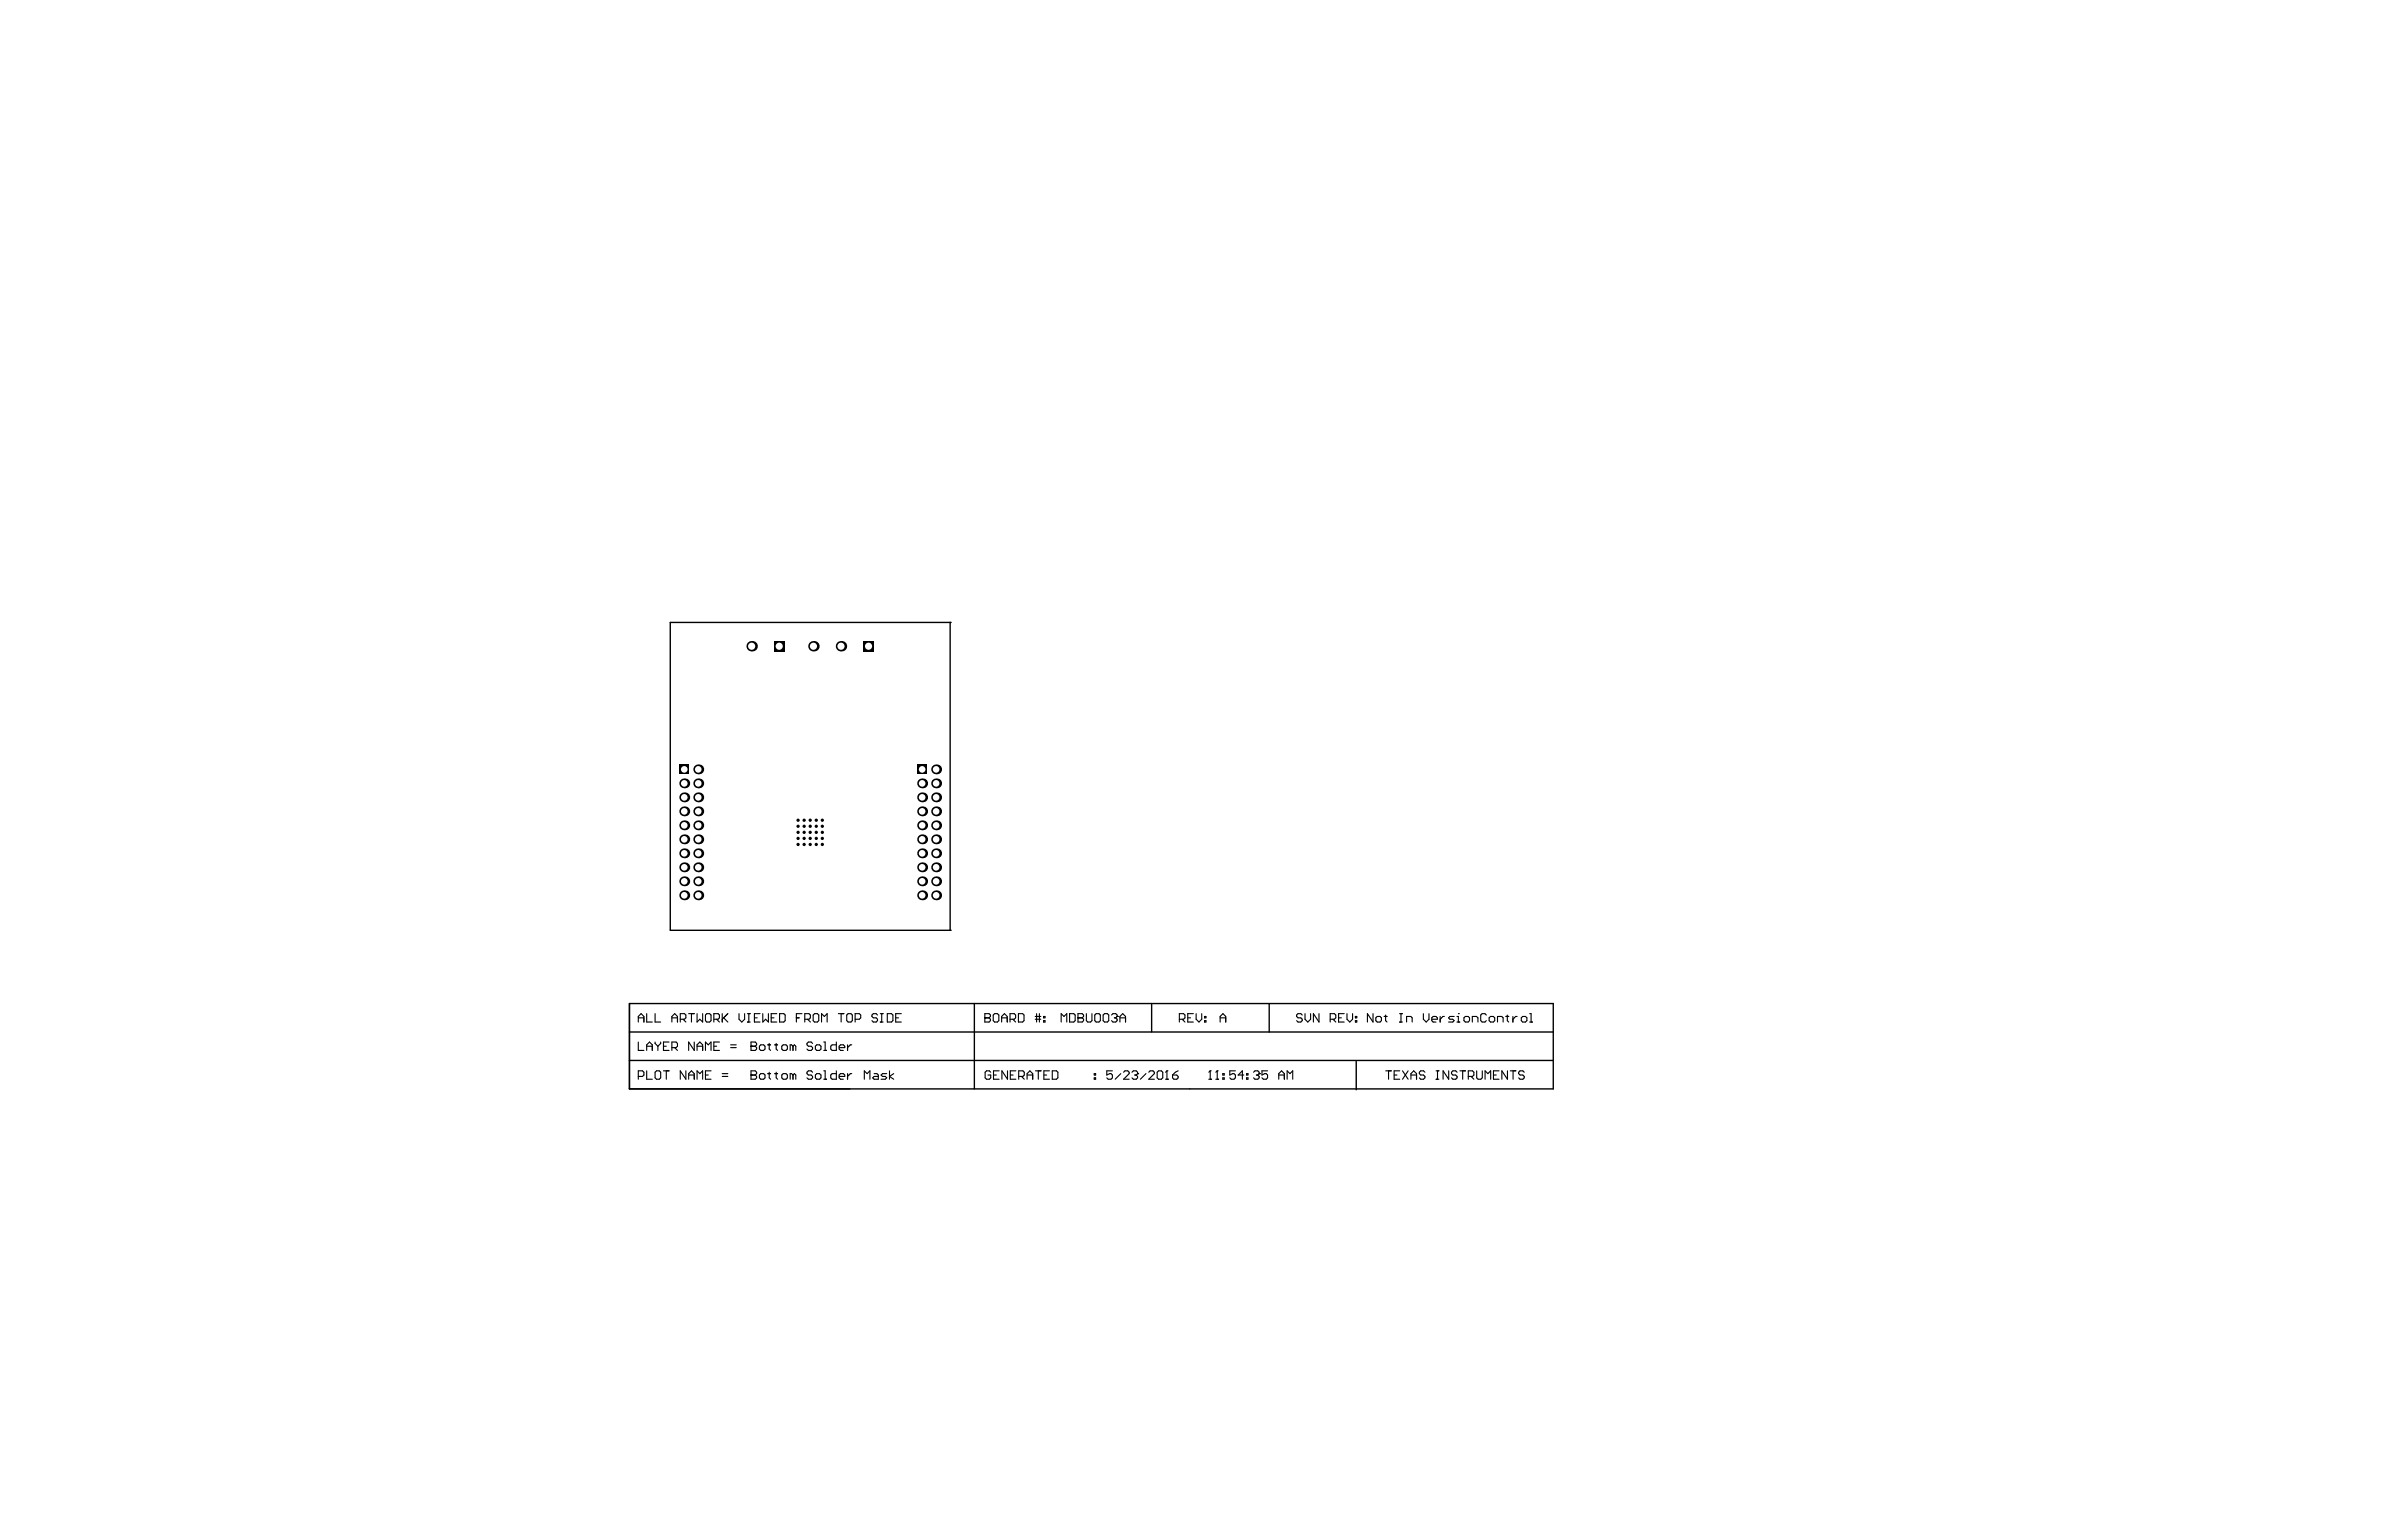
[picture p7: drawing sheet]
<svg xmlns="http://www.w3.org/2000/svg" width="432mm" height="279mm" viewBox="0 0 432 279" stroke-linecap="round" stroke-linejoin="round" font-family="sans-serif">
<path d="M172.2 112.9h.1M172.2 112.9h-50.7v55.8h50.7M172.2 112.9v55.8M172.2 168.7h.1M114.1 182h167.5v15.4h-167.5zM114.1 192.3h167.4M114.1 187.1h167.5M176.6 182v15.4M208.8 182v5.1M230.1 182v5.1M245.9 192.5v5.1" fill="none" stroke="#000" stroke-width=".25"/>
<g fill="none" stroke="#000" stroke-width=".2">
<path d="M115.7 184.6h1M115.7 185.3v-1l.5-.5 .5 .5v1M115.7 188.9v1.6h1M115.7 195.2h.8l.2-.3v-.5l-.2-.2h-.8v1.5M117.2 183.8v1.5h1M117.2 190.5v-1.1l.5-.5 .5 .5v1.1M117.2 194.2v1.5h1M117.2 189.7h1M118.8 183.8v1.5h1M118.8 194.4l.2-.2h.5l.3 .2v1l-.3 .3h-.5l-.2-.3zM118.8 188.9v.3l.5 .5M119.3 189.7v.8"/>
<path d="M119.8 188.9v.3l-.5 .5M120.3 194.2h1M120.3 189.7h.5M120.8 194.2v1.5M121.3 188.9h-1v1.6h1M121.8 184.6h1M121.8 190h.8l.2-.3v-.5l-.2-.3h-.8v1.6M121.8 185.3v-1l.5-.5 .5 .5v1M122.3 190l.5 .5M123.3 184.8h.8l.2-.2v-.6l-.2-.2h-.8v1.5M123.8 184.8l.5 .5M124.3 194.2v1.5l-1-1.5v1.5"/>
<path d="M124.8 183.8h1.1M124.8 195.7v-1l.5-.5 .6 .5v1M124.8 194.9h1.1M125.3 183.8v1.5M125.9 188.9v1.6l-1.1-1.6v1.6M126.4 183.8v1.5l.5-.5 .5 .5v-1.5M126.4 190.5v-1.1l.5-.5 .5 .5v1.1M126.4 195.7v-1.5l.5 .5 .5-.5v1.5M126.4 189.7h1M127.9 194.9h.5M127.9 190.5v-1.6l.5 .5 .5-.5v1.6M128.1 183.8h.5l.3 .2v1.1l-.3 .2h-.5l-.2-.2v-1.1z"/>
<path d="M128.9 194.2h-1v1.5h1M129.4 184.8h.8l.2-.2v-.6l-.2-.2h-.8v1.5M129.4 189.7h.5M129.9 184.8l.5 .5M130.4 188.9h-1v1.6h1M130.9 195.2h1M130.9 194.7h1M130.9 183.8v1.5M131.2 184.6l.7 .7M131.9 183.8l-1 1M132.4 190h1.1M132.4 189.4h1.1"/>
<path d="M134 183.8v1l.5 .5 .5-.5v-1M135.5 185.3h.5M135.5 183.8h.5M135.7 183.8v1.5M136.1 194.9h.1M136.1 189.7h.1M136.1 194.2h.8l.3 .2v.3l-.3 .2 .3 .3v.2l-.3 .3h-.8zM136.1 194.9h.8M136.1 188.9h.8l.3 .3v.2l-.3 .3 .3 .3v.2l-.3 .3h-.8zM136.1 189.7h.8M136.8 184.6h.5M137.7 194.9l.2-.2h.5l.3 .2v.5l-.3 .3h-.5l-.2-.3z"/>
<path d="M137.7 189.7l.2-.3h.5l.3 .3v.5l-.3 .3h-.5l-.2-.3zM137.8 183.8h-1v1.5h1M138.3 183.8v1.5l.5-.5 .5 .5v-1.5M139.2 194.7h.5M139.2 189.4h.5M139.4 189.2v1l.3 .3M139.4 194.4v1l.3 .3M139.8 184.6h.5M140.5 194.7h.5M140.5 189.4h.5M140.7 189.2v1l.3 .3M140.7 194.4v1l.3 .3"/>
<path d="M140.8 183.8h-1v1.5h1M141.3 183.8h.8l.2 .2v1.1l-.2 .2h-.8zM141.7 194.9l.3-.2h.5l.2 .2v.5l-.2 .3h-.5l-.3-.3zM141.7 189.7l.3-.3h.5l.2 .3v.5l-.2 .3h-.5l-.3-.3zM143.7 194.9l-.2-.2h-.3v1M143.7 189.7l-.2-.3h-.3v1.1M143.7 189.7v.8M143.7 194.9v.8M143.7 194.9l.3-.2 .3 .2v.8M143.7 189.7l.3-.3 .3 .3v.8M144.4 184.6h.5M145.4 183.8h-1v1.5"/>
<path d="M145.9 184.8h.7l.3-.2v-.6l-.3-.2h-.7v1.5M146.4 184.8l.5 .5M147.3 194.4l-.3-.2h-.5l-.2 .2v.3l.2 .2h.5l.3 .3v.2l-.3 .3h-.5l-.2-.3M147.3 189.2l-.3-.3h-.5l-.2 .3v.2l.2 .3h.5l.3 .3v.2l-.3 .3h-.5l-.2-.3M147.7 183.8h.5l.2 .2v1.1l-.2 .2h-.5l-.3-.2v-1.1zM147.8 194.9l.3-.2h.5l.2 .2v.5l-.2 .3h-.5l-.3-.3zM147.8 189.7l.3-.3h.5l.2 .3v.5l-.2 .3h-.5l-.3-.3zM148.9 185.3v-1.5l.5 .5 .5-.5v1.5M149.3 194.2h.3v1.5M149.3 195.7h.5M149.3 190.5h.5M149.3 188.9h.3v1.6"/>
<path d="M151.6 194.2v1.5h-.8l-.2-.3v-.5l.2-.2h.8M151.6 188.9v1.6h-.8l-.2-.3v-.5l.2-.3h.8M152 183.8h1M152.1 195.2h1v-.3l-.2-.2h-.5l-.3 .2v.5l.3 .3h.5M152.1 190h1v-.3l-.2-.3h-.5l-.3 .3v.5l.3 .3h.5M152.5 183.8v1.5M153.5 184l.2-.2h.6l.2 .2v1.1l-.2 .2h-.6l-.2-.2zM153.6 189.4v1.1M153.6 194.7v1M154.4 194.7h-.3l-.5 .5M154.4 189.4h-.3l-.5 .6M155 184.8h.8l.2-.2v-.6l-.2-.2h-.8v1.5"/>
<path d="M156.7 195.7v-1.5l.5 .5 .5-.5v1.5M158.5 194.7h.5l.2 .2v.8h-.7l-.3-.3 .3-.2h.7M159.1 184l-.3-.2h-.5l-.2 .2v.3l.2 .3h.5l.3 .2v.3l-.3 .2h-.5l-.2-.2M159.6 185.3h.5M159.6 183.8h.5M159.8 183.8v1.5M160.7 194.7h-.7l-.3 .2 .3 .3h.5l.2 .2-.2 .3h-.8M160.8 183.8h.8l.3 .2v1.1l-.3 .2h-.8zM161.2 194.2v1.5M162 194.7l-.8 .5 .8 .5M162.4 184.6h.5M163.4 183.8h-1v1.5h1"/>
<path d="M178.5 184.6h.1M178.5 183.8h.8l.2 .2v.3l-.2 .3 .2 .2v.3l-.2 .2h-.8zM178.5 184.6h.8M179.6 194.4l-.3-.2h-.5l-.2 .2v1l.2 .3h.5l.3-.3v-.5h-.5M180.1 184l.2-.2h.5l.3 .2v1.1l-.3 .2h-.5l-.2-.2zM180.1 194.9h.5M181.1 194.2h-1v1.5h1M181.6 184.6h1M181.6 185.3v-1l.5-.5 .5 .5v1M182.6 194.2v1.5l-1-1.5v1.5M183.1 184.8h.8l.2-.2v-.6l-.2-.2h-.8v1.5M183.1 194.9h.6"/>
<path d="M183.6 184.8l.5 .5M184.2 194.2h-1.1v1.5h1.1M184.6 183.8h.8l.2 .2v1.1l-.2 .2h-.8zM184.7 195.2h.7l.3-.3v-.5l-.3-.2h-.7v1.5M185.2 195.2l.5 .5M186.2 194.9h1M186.2 195.7v-1l.5-.5 .5 .5v1M187.7 184.3h1M187.7 184.8h1M187.7 194.2h1M187.9 183.8v1.5M188.2 194.2v1.5"/>
<path d="M188.4 183.8v1.5M189.2 185.1h.2v.2h-.2zM189.2 184.3h.2v.3h-.2zM189.2 194.9h.5M190.2 194.2h-1v1.5h1M190.8 194.2h.7l.3 .2v1l-.3 .3h-.7zM192.4 185.3v-1.5l.5 .5 .5-.5v1.5M193.9 183.8h.7l.3 .2v1.1l-.3 .2h-.7zM195.4 184.6h.1M195.4 183.8h.8l.2 .2v.3l-.2 .3 .2 .2v.3l-.2 .2h-.8zM195.4 184.6h.8M196.9 183.8v1.3l.3 .2h.5l.2-.2v-1.3"/>
<path d="M198.4 195.4h.2v.3h-.2zM198.4 194.7h.2v.2h-.2zM198.5 184l.2-.2h.5l.3 .2v1.1l-.3 .2h-.5l-.2-.2zM200 184l.2-.2h.5l.3 .2v1.1l-.3 .2h-.5l-.2-.2zM201.5 184l.2-.2h.6l.2 .2v.3M201.7 194.2h-1.1v.7l.5-.2h.3l.3 .2v.5l-.3 .3h-.5l-.3-.3M202 184.6h.3M202.3 184.6l.2 .2v.3l-.2 .2h-.6l-.2-.2M202.5 184.3h.1M202.5 184.3l-.2 .3M203 184.6h1M203 185.3v-1l.5-.5 .5 .5v1"/>
<path d="M203.2 194.7l-1 1M203.7 194.4l.2-.2h.5l.3 .2v.3l-1 1h1M205.2 194.4l.3-.2h.5l.2 .2v.3M205.7 194.9h.3M206 194.9l.2 .3v.2l-.2 .3h-.5l-.3-.3M206.2 194.7h.1M206.2 194.7l-.2 .2M207.7 194.7l-1 1M208.2 194.4l.3-.2h.5l.3 .2v.3l-1.1 1h1.1M209.8 194.4l.2-.2h.5l.3 .2v1l-.3 .3h-.5l-.2-.3zM211.3 195.7h.5M211.5 194.2h.1"/>
<path d="M211.5 194.2v1.5M211.5 194.2l-.2 .2M212.6 194.9h.7l.3 .3v.2l-.3 .3h-.5l-.2-.3zM213.6 194.2l-.5 .2-.5 .5M213.8 184.8h.7l.3-.2v-.6l-.3-.2h-.7v1.5M214.3 184.8l.5 .5M215.3 184.6h.5M216.3 183.8h-1v1.5h1M216.8 183.8v1l.5 .5 .5-.5v-1M218.4 185.1h.2v.2h-.2zM218.4 184.3h.2v.3h-.2zM219.1 195.7h.5"/>
<path d="M219.4 194.2h.1M219.4 194.2v1.5M219.4 194.2l-.3 .2M220.4 195.7h.5M220.6 194.2h.1M220.6 194.2v1.5M220.6 194.2l-.2 .2M221.2 185.3v-1l.5-.5 .5 .5v1M221.2 184.6h1M221.7 195.4h.2v.3h-.2zM221.7 194.7h.2v.2h-.2zM223.9 194.2h-1v.7l.5-.2h.3l.2 .2v.5l-.2 .3h-.5l-.3-.3"/>
<path d="M225.5 194.9h-1l.7-.7v1.5M226 195.4h.2v.3h-.2zM226 194.7h.2v.2h-.2zM227.2 194.4l.3-.2h.5l.3 .2v.3M227.7 194.9h.3M228 194.9l.3 .3v.2l-.3 .3h-.5l-.3-.3M228.3 194.7h.1M228.3 194.7l-.3 .2M229.8 194.2h-1v.7l.5-.2h.2l.3 .2v.5l-.3 .3h-.5l-.2-.3M231.8 194.9h1M231.8 195.7v-1l.5-.5 .5 .5v1M233.3 195.7v-1.5l.5 .5 .5-.5v1.5"/>
<path d="M236.1 184l-.3-.2h-.5l-.3 .2v.3l.3 .3h.5l.3 .2v.3l-.3 .2h-.5l-.3-.2M236.6 183.8v1l.5 .5 .5-.5v-1M239.1 183.8v1.5l-1-1.5v1.5M241.1 184.8h.8l.2-.2v-.6l-.2-.2h-.8v1.5M241.6 184.8l.5 .5M242.7 184.6h.5M243.7 183.8h-1v1.5h1M244.2 183.8v1l.5 .5 .5-.5v-1M245.7 185.1h.2v.2h-.2zM245.7 184.3h.2v.3h-.2zM248.9 183.8v1.5l-1-1.5v1.5M249.7 184.3h.5l.2 .3v.5l-.2 .2h-.5l-.3-.2v-.5z"/>
<path d="M250.9 184.3h.5M251.2 184v1.1l.2 .2M251.2 194.2h1M251.7 194.2v1.5M252.7 194.9h.5M253.7 185.3h.5M253.7 183.8h.5M253.7 194.2h-1v1.5h1M254 183.8v1.5M254.2 194.2l1.1 1.5M255 185.3v-1h.7l.3 .3v.7M255.3 194.2l-1.1 1.5"/>
<path d="M255.8 194.9h1M255.8 195.7v-1l.5-.5 .5 .5v1M258 183.8v1l.5 .5 .5-.5v-1M258.3 194.4l-.2-.2h-.6l-.2 .2v.3l.2 .2h.6l.2 .3v.2l-.2 .3h-.6l-.2-.3M259.5 184.8h1.1v-.2l-.3-.3h-.5l-.3 .3v.5l.3 .2h.5M260.3 194.2h.5M260.3 195.7h.5M260.6 194.2v1.5M261.1 184.3v1M261.8 184.3h-.2l-.5 .5M262.6 194.2v1.5l-1-1.5v1.5M263.6 184.3h-.8l-.2 .3 .2 .2h.5l.3 .3-.3 .2h-.7"/>
<path d="M264.1 185.3h.5M264.1 184.3h.3v1M264.1 194.4l-.2-.2h-.5l-.3 .2v.3l.3 .2h.5l.2 .3v.2l-.2 .3h-.5l-.3-.3M264.4 183.8h.1M264.6 194.2h1.1M265.2 194.2v1.5M265.6 184.3h.5l.3 .3v.5l-.3 .2h-.5l-.2-.2v-.5zM266.2 195.2h.7l.3-.3v-.5l-.3-.2h-.7v1.5M266.7 195.2l.5 .5M266.9 185.3v-1h.8l.2 .3v.7M267.7 194.2v1.2l.2 .3h.5l.3-.3v-1.2M269.2 195.7v-1.5l.5 .5 .5-.5v1.5"/>
<path d="M269.4 184l-.2-.2h-.5l-.3 .2v1.1l.3 .2h.5l.2-.2M270.2 184.3h.5l.3 .3v.5l-.3 .2h-.5l-.3-.2v-.5zM270.7 194.9h.5M271.5 185.3v-1h.7l.3 .3v.7M271.7 194.2h-1v1.5h1M273 184.3h.5M273.2 184v1.1l.3 .2M273.3 194.2v1.5l-1-1.5v1.5M273.8 194.2h1M274.3 184.3v1M274.3 194.2v1.5M275 184.3h-.2l-.5 .5"/>
<path d="M276 184.3h.5l.3 .3v.5l-.3 .2h-.5l-.2-.2v-.5zM276.3 194.4l-.2-.2h-.6l-.2 .2v.3l.2 .2h.6l.2 .3v.2l-.2 .3h-.6l-.2-.3M277.3 185.3h.5M277.3 183.8h.2v1.5"/>
</g>
<g fill="#000">
<circle cx="124" cy="159.8" r=".9"/>
<circle cx="144.7" cy="148.7" r=".3"/>
<circle cx="144.7" cy="153.1" r=".3"/>
<circle cx="144.7" cy="149.8" r=".3"/>
<circle cx="144.7" cy="150.9" r=".3"/>
<circle cx="144.7" cy="152" r=".3"/>
<circle cx="145.8" cy="148.7" r=".3"/>
<circle cx="145.8" cy="153.1" r=".3"/>
<circle cx="145.8" cy="149.8" r=".3"/>
<circle cx="145.8" cy="150.9" r=".3"/>
<circle cx="145.8" cy="152" r=".3"/>
<circle cx="146.9" cy="148.7" r=".3"/>
<circle cx="146.9" cy="153.1" r=".3"/>
<circle cx="146.9" cy="149.8" r=".3"/>
<circle cx="146.9" cy="150.9" r=".3"/>
<circle cx="146.9" cy="152" r=".3"/>
<circle cx="148" cy="148.7" r=".3"/>
<circle cx="148" cy="153.1" r=".3"/>
<circle cx="148" cy="149.8" r=".3"/>
<circle cx="148" cy="150.9" r=".3"/>
<circle cx="148" cy="152" r=".3"/>
<circle cx="149.1" cy="148.7" r=".3"/>
<circle cx="149.1" cy="153.1" r=".3"/>
<circle cx="149.1" cy="149.8" r=".3"/>
<circle cx="149.1" cy="150.9" r=".3"/>
<circle cx="149.1" cy="152" r=".3"/>
</g>
<circle cx="124" cy="159.8" r=".6" fill="#fff"/>
<circle cx="126.6" cy="159.8" r=".9" fill="#000"/>
<circle cx="126.6" cy="159.8" r=".6" fill="#fff"/>
<circle cx="124" cy="149.6" r=".9" fill="#000"/>
<circle cx="124" cy="149.6" r=".6" fill="#fff"/>
<circle cx="126.6" cy="149.6" r=".9" fill="#000"/>
<circle cx="126.6" cy="149.6" r=".6" fill="#fff"/>
<path d="M123.1 138.6h1.8v1.8h-1.8z" fill-rule="evenodd" fill="#000"/>
<circle cx="124" cy="139.5" r=".6" fill="#fff"/>
<circle cx="126.6" cy="139.5" r=".9" fill="#000"/>
<circle cx="126.6" cy="139.5" r=".6" fill="#fff"/>
<circle cx="167.2" cy="159.8" r=".9" fill="#000"/>
<circle cx="167.2" cy="159.8" r=".6" fill="#fff"/>
<circle cx="167.2" cy="149.6" r=".9" fill="#000"/>
<circle cx="167.2" cy="149.6" r=".6" fill="#fff"/>
<path d="M166.3 138.6h1.8v1.8h-1.8z" fill-rule="evenodd" fill="#000"/>
<circle cx="167.2" cy="139.5" r=".6" fill="#fff"/>
<circle cx="124" cy="162.3" r=".9" fill="#000"/>
<circle cx="124" cy="162.3" r=".6" fill="#fff"/>
<circle cx="126.6" cy="162.3" r=".9" fill="#000"/>
<circle cx="126.6" cy="162.3" r=".6" fill="#fff"/>
<circle cx="124" cy="152.2" r=".9" fill="#000"/>
<circle cx="124" cy="152.2" r=".6" fill="#fff"/>
<circle cx="124" cy="154.7" r=".9" fill="#000"/>
<circle cx="124" cy="154.7" r=".6" fill="#fff"/>
<circle cx="126.6" cy="152.2" r=".9" fill="#000"/>
<circle cx="126.6" cy="152.2" r=".6" fill="#fff"/>
<circle cx="126.6" cy="154.7" r=".9" fill="#000"/>
<circle cx="126.6" cy="154.7" r=".6" fill="#fff"/>
<circle cx="124" cy="144.6" r=".9" fill="#000"/>
<circle cx="124" cy="144.6" r=".6" fill="#fff"/>
<circle cx="124" cy="147.1" r=".9" fill="#000"/>
<circle cx="124" cy="147.1" r=".6" fill="#fff"/>
<circle cx="126.6" cy="144.6" r=".9" fill="#000"/>
<circle cx="126.6" cy="144.6" r=".6" fill="#fff"/>
<circle cx="126.6" cy="147.1" r=".9" fill="#000"/>
<circle cx="126.6" cy="147.1" r=".6" fill="#fff"/>
<circle cx="167.2" cy="162.3" r=".9" fill="#000"/>
<circle cx="167.2" cy="162.3" r=".6" fill="#fff"/>
<circle cx="167.2" cy="152.2" r=".9" fill="#000"/>
<circle cx="167.2" cy="152.2" r=".6" fill="#fff"/>
<circle cx="167.2" cy="154.7" r=".9" fill="#000"/>
<circle cx="167.2" cy="154.7" r=".6" fill="#fff"/>
<circle cx="167.2" cy="144.6" r=".9" fill="#000"/>
<circle cx="167.2" cy="144.6" r=".6" fill="#fff"/>
<circle cx="167.2" cy="147.1" r=".9" fill="#000"/>
<circle cx="167.2" cy="147.1" r=".6" fill="#fff"/>
<circle cx="124" cy="142" r=".9" fill="#000"/>
<circle cx="124" cy="142" r=".6" fill="#fff"/>
<circle cx="124" cy="157.3" r=".9" fill="#000"/>
<circle cx="124" cy="157.3" r=".6" fill="#fff"/>
<circle cx="126.6" cy="142" r=".9" fill="#000"/>
<circle cx="126.6" cy="142" r=".6" fill="#fff"/>
<circle cx="126.6" cy="157.3" r=".9" fill="#000"/>
<circle cx="126.6" cy="157.3" r=".6" fill="#fff"/>
<circle cx="136.3" cy="117.2" r=".95" fill="#000"/>
<circle cx="136.3" cy="117.2" r=".65" fill="#fff"/>
<path d="M140.3 116.2h1.9v1.9h-1.9z" fill-rule="evenodd" fill="#000"/>
<circle cx="141.3" cy="117.2" r=".65" fill="#fff"/>
<circle cx="152.5" cy="117.2" r=".95" fill="#000"/>
<circle cx="152.5" cy="117.2" r=".65" fill="#fff"/>
<circle cx="147.5" cy="117.2" r=".95" fill="#000"/>
<circle cx="147.5" cy="117.2" r=".65" fill="#fff"/>
<path d="M156.5 116.2h1.9v1.9h-1.9z" fill-rule="evenodd" fill="#000"/>
<circle cx="157.4" cy="117.2" r=".65" fill="#fff"/>
<circle cx="167.2" cy="142" r=".9" fill="#000"/>
<circle cx="167.2" cy="142" r=".6" fill="#fff"/>
<circle cx="167.2" cy="157.3" r=".9" fill="#000"/>
<circle cx="167.2" cy="157.3" r=".6" fill="#fff"/>
<circle cx="169.7" cy="159.8" r=".9" fill="#000"/>
<circle cx="169.7" cy="159.8" r=".6" fill="#fff"/>
<circle cx="169.7" cy="149.6" r=".9" fill="#000"/>
<circle cx="169.7" cy="149.6" r=".6" fill="#fff"/>
<circle cx="169.7" cy="139.5" r=".9" fill="#000"/>
<circle cx="169.7" cy="139.5" r=".6" fill="#fff"/>
<circle cx="169.7" cy="162.3" r=".9" fill="#000"/>
<circle cx="169.7" cy="162.3" r=".6" fill="#fff"/>
<circle cx="169.7" cy="152.2" r=".9" fill="#000"/>
<circle cx="169.7" cy="152.2" r=".6" fill="#fff"/>
<circle cx="169.7" cy="154.7" r=".9" fill="#000"/>
<circle cx="169.7" cy="154.7" r=".6" fill="#fff"/>
<circle cx="169.7" cy="144.6" r=".9" fill="#000"/>
<circle cx="169.7" cy="144.6" r=".6" fill="#fff"/>
<circle cx="169.7" cy="147.1" r=".9" fill="#000"/>
<circle cx="169.7" cy="147.1" r=".6" fill="#fff"/>
<circle cx="169.7" cy="142" r=".9" fill="#000"/>
<circle cx="169.7" cy="142" r=".6" fill="#fff"/>
<circle cx="169.7" cy="157.3" r=".9" fill="#000"/>
<circle cx="169.7" cy="157.3" r=".6" fill="#fff"/>
</svg>
